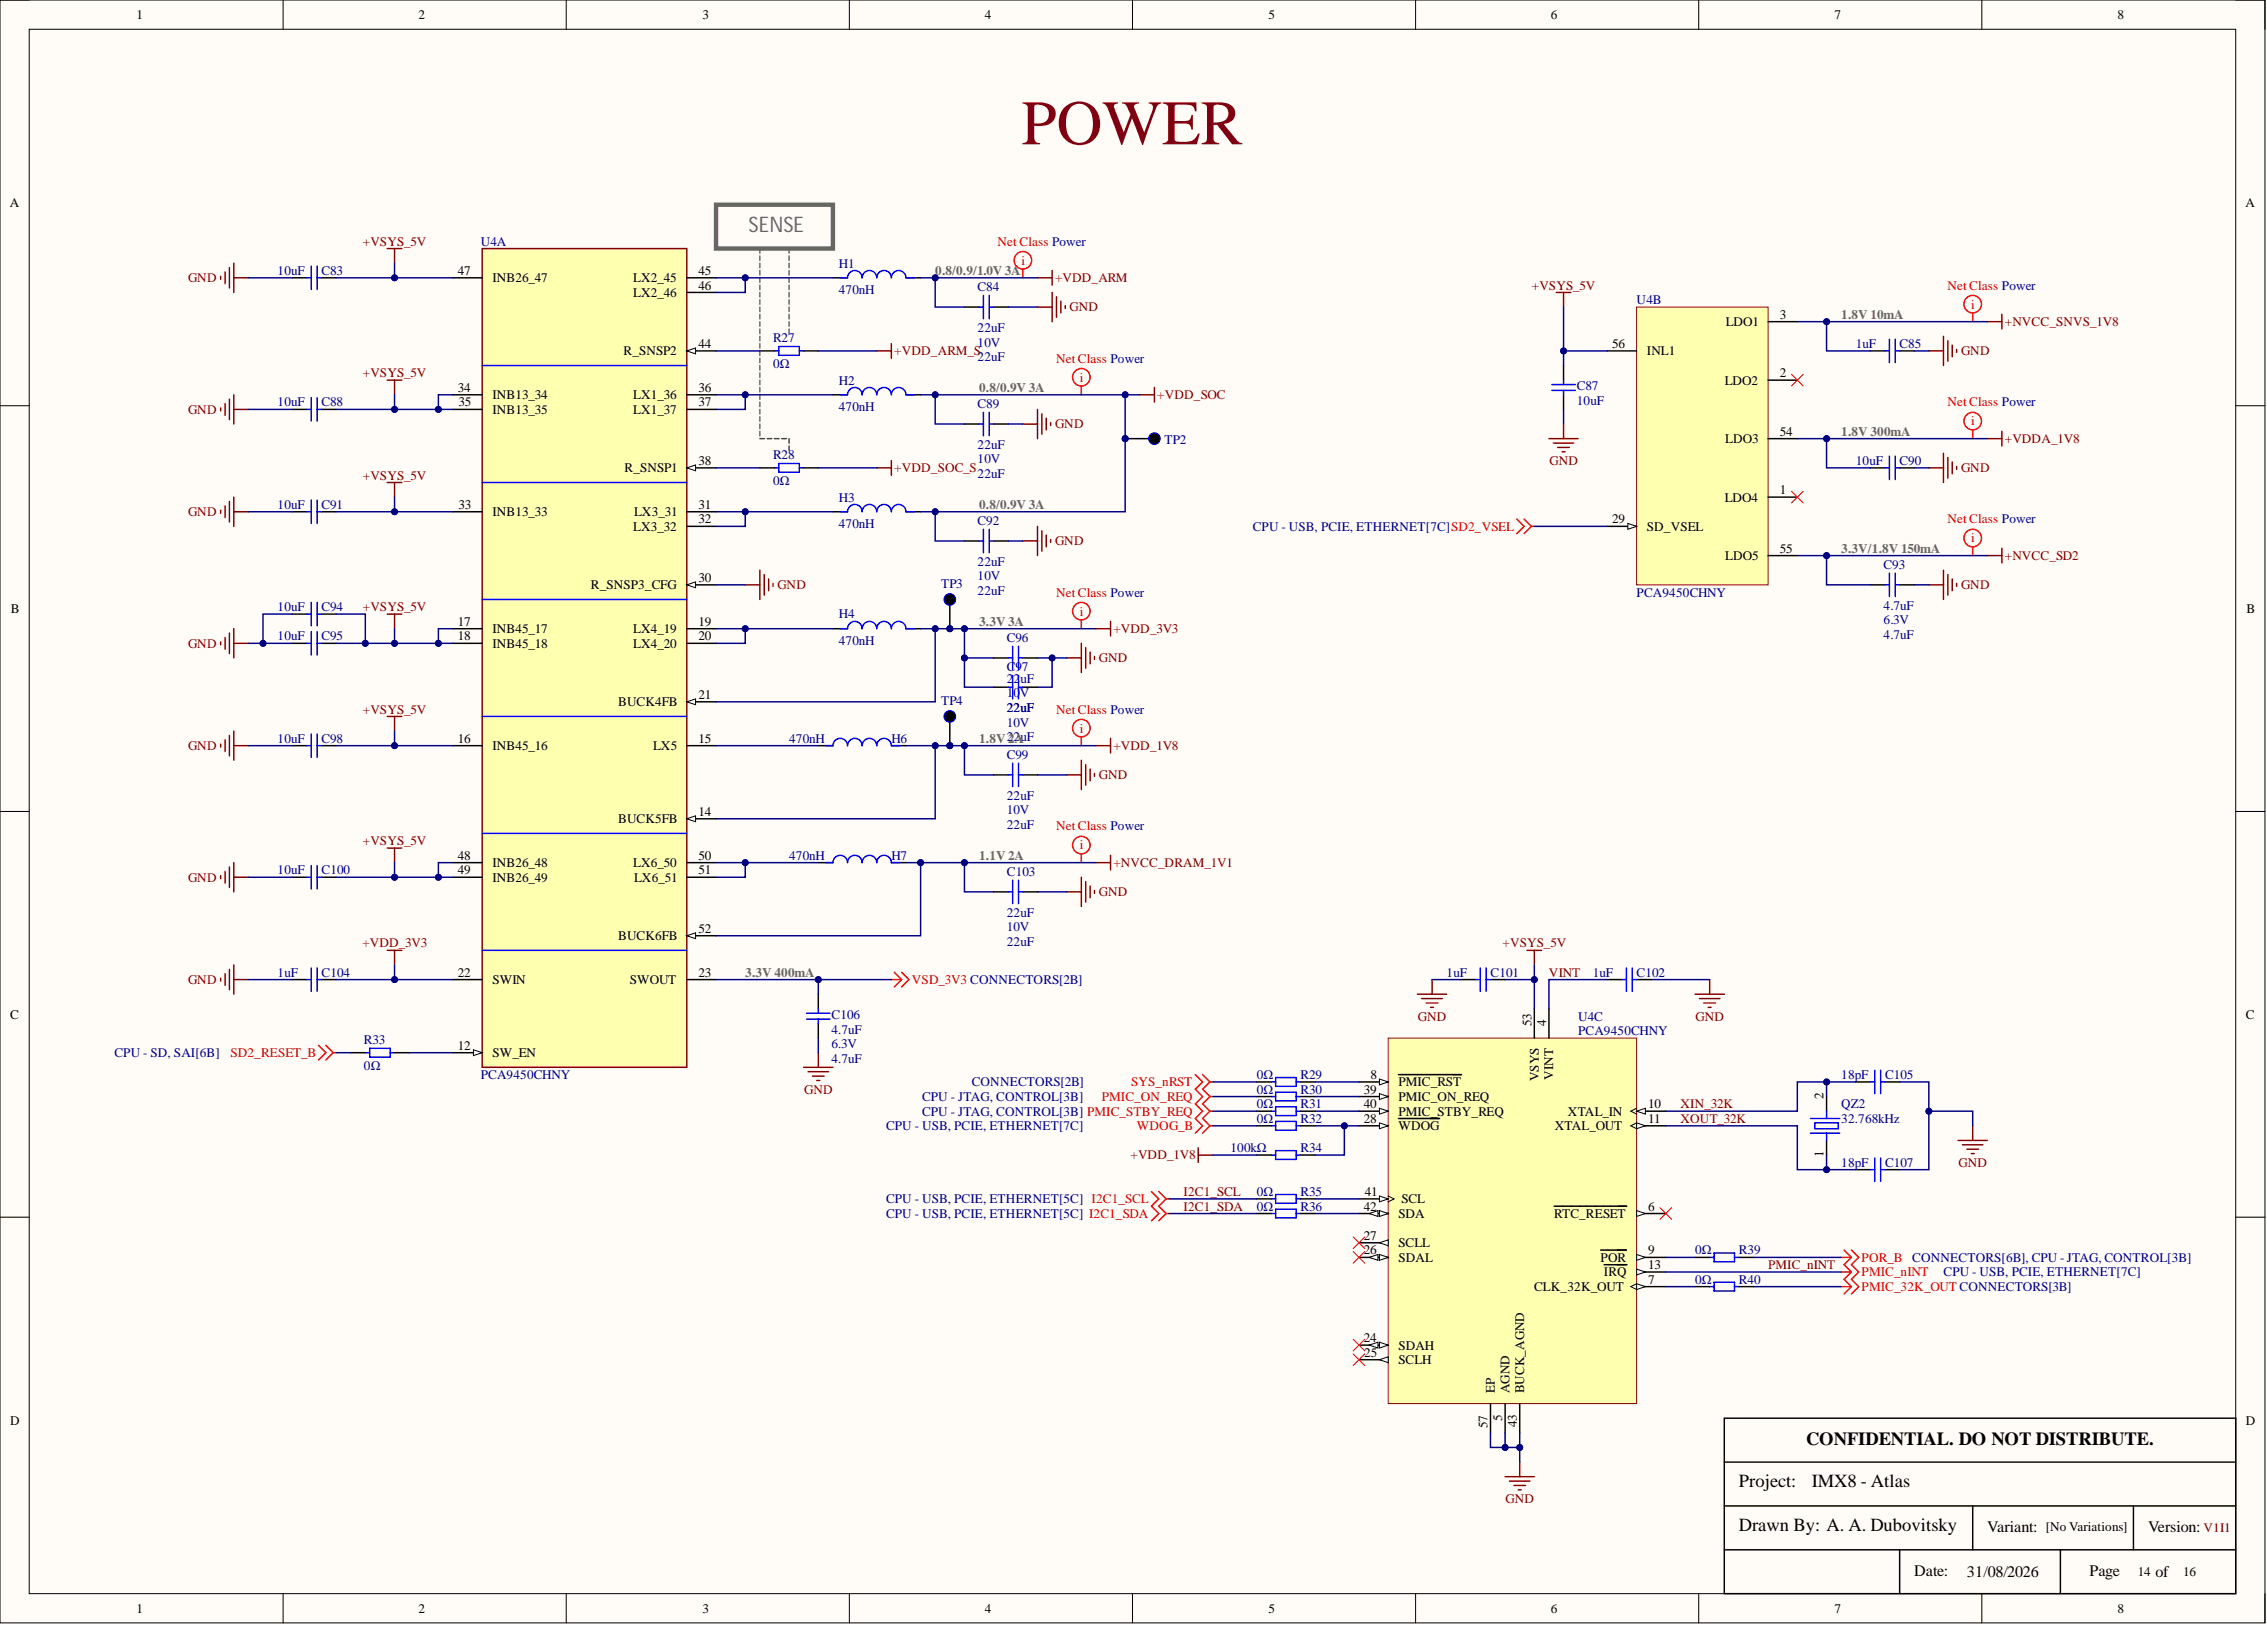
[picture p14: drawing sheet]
<svg xmlns="http://www.w3.org/2000/svg" width="393mm" height="282mm" viewBox="0 0 393 282" stroke-linecap="round" stroke-linejoin="round" font-family="sans-serif">
<defs><g id="words">
<text font-size="11" fill="#7f0013" x="177.2" y="25">POWER</text>
<text font-size="3.7" fill="#666" x="129.9" y="40.3">SENSE</text>
<g font-size="3.2">
<text x="313.4" y="250.7">CONFIDENTIAL. DO NOT DISTRIBUTE.</text>
<text x="301.7" y="258">Project:</text>
<text x="314.4" y="258">IMX8 - Atlas</text>
<text x="301.7" y="265.6">Drawn By: A. A. Dubovitsky</text>
</g>
<g font-size="2.8">
<text x="344.8" y="265.7">Variant:</text>
<text x="372.7" y="265.7">Version:</text>
<text x="332.1" y="273.3">Date:</text>
<text x="341.3" y="273.6">31/08/2026</text>
<text x="362.6" y="273.3">Page</text>
<text x="374" y="273.6">of</text>
</g>
<g font-size="2.3">
<text x="23.7" y="3.3">1</text>
<text x="72.6" y="3.3">2</text>
<text x="121.9" y="3.3">3</text>
<text x="170.9" y="3.3">4</text>
<text x="220.1" y="3.3">5</text>
<text x="269.1" y="3.3">6</text>
<text x="318.3" y="3.3">7</text>
<text x="367.4" y="3.3">8</text>
<text x="1.7" y="35.9">A</text>
<text x="389.6" y="35.9">A</text>
<text x="79.4" y="47.7">47</text>
<text x="121.2" y="47.7">45</text>
<text x="85.4" y="49">INB26_47</text>
<text x="109.9" y="49">LX2_45</text>
<text x="109.9" y="51.5">LX2_46</text>
<text x="121.2" y="50.2">46</text>
<text x="299.4" y="56.6">LDO1</text>
<text x="308.8" y="55.3">3</text>
<text x="108.2" y="61.6">R_SNSP2</text>
<text x="121.2" y="60.4">44</text>
<text x="279.7" y="60.4">56</text>
<text x="285.7" y="61.6">INL1</text>
<text x="308.8" y="65.4">2</text>
<text x="79.4" y="68">34</text>
<text x="79.5" y="70.5">35</text>
<text x="85.4" y="69.2">INB13_34</text>
<text x="85.4" y="71.8">INB13_35</text>
<text x="109.9" y="69.2">LX1_36</text>
<text x="109.9" y="71.8">LX1_37</text>
<text x="121.2" y="68">36</text>
<text x="121.2" y="70.5">37</text>
<text x="299.3" y="66.7">LDO2</text>
<text x="299.4" y="76.8">LDO3</text>
<text x="308.8" y="75.6">54</text>
<text x="108.3" y="81.9">R_SNSP1</text>
<text x="121.2" y="80.7">38</text>
<text x="79.5" y="88.3">33</text>
<text x="85.4" y="89.5">INB13_33</text>
<text x="110" y="89.5">LX3_31</text>
<text x="121.2" y="88.3">31</text>
<text x="299.3" y="87">LDO4</text>
<text x="308.8" y="85.7">1</text>
<text x="109.9" y="92.1">LX3_32</text>
<text x="121.2" y="90.8">32</text>
<text x="279.7" y="90.8">29</text>
<text x="285.7" y="92.1">SD_VSEL</text>
<text x="308.8" y="95.9">55</text>
<text x="121.2" y="100.9">30</text>
<text x="299.4" y="97.1">LDO5</text>
<text x="1.9" y="106.3">B</text>
<text x="102.5" y="102.2">R_SNSP3_CFG</text>
<text x="389.8" y="106.3">B</text>
<text x="79.4" y="108.5">17</text>
<text x="79.4" y="111.1">18</text>
<text x="85.4" y="109.8">INB45_17</text>
<text x="85.4" y="112.4">INB45_18</text>
<text x="109.9" y="109.8">LX4_19</text>
<text x="109.9" y="112.4">LX4_20</text>
<text x="121.2" y="108.5">19</text>
<text x="121.2" y="111.1">20</text>
<text x="107.2" y="122.5">BUCK4FB</text>
<text x="121.2" y="121.2">21</text>
<text x="79.4" y="128.8">16</text>
<text x="85.4" y="130.1">INB45_16</text>
<text x="113.3" y="130.1">LX5</text>
<text x="121.2" y="128.8">15</text>
<text x="107.2" y="142.8">BUCK5FB</text>
<text x="121.2" y="141.5">14</text>
<text x="79.4" y="149.1">48</text>
<text x="121.2" y="149.1">50</text>
<text x="79.4" y="151.7">49</text>
<text x="85.4" y="150.4">INB26_48</text>
<text x="85.4" y="152.9">INB26_49</text>
<text x="109.9" y="150.4">LX6_50</text>
<text x="110" y="152.9">LX6_51</text>
<text x="121.2" y="151.7">51</text>
<text x="121.2" y="161.8">52</text>
<text x="107.2" y="163.1">BUCK6FB</text>
<text x="79.4" y="169.4">22</text>
<text x="85.4" y="170.7">SWIN</text>
<text x="109.3" y="170.7">SWOUT</text>
<text x="121.2" y="169.4">23</text>
<text x="1.8" y="176.7">C</text>
<text x="265.7" y="178" transform="rotate(-90 265.7 178)">53</text>
<text x="268.2" y="178" transform="rotate(-90 268.2 178)">4</text>
<text x="389.7" y="176.7">C</text>
<text x="79.4" y="182.1">12</text>
<text x="85.4" y="183.4">SW_EN</text>
<text x="236.6" y="189.7">39</text>
<text x="237.8" y="187.2">8</text>
<text x="242.6" y="188.4">PMIC_RST</text>
<text x="242.6" y="191">PMIC_ON_REQ</text>
<text x="267" y="187.6" transform="rotate(-90 267 187.6)">VSYS</text>
<text x="269.5" y="187.2" transform="rotate(-90 269.5 187.2)">VINT</text>
<text x="316.4" y="190.7" transform="rotate(-90 316.4 190.7)">2</text>
<text x="236.6" y="192.2">40</text>
<text x="236.6" y="194.8">28</text>
<text x="242.6" y="193.5">PMIC_STBY_REQ</text>
<text x="242.6" y="196">WDOG</text>
<text x="269.8" y="196">XTAL_OUT</text>
<text x="272.1" y="193.5">XTAL_IN</text>
<text x="286" y="192.2">10</text>
<text x="286" y="194.8">11</text>
<text x="316.4" y="200.7" transform="rotate(-90 316.4 200.7)">1</text>
<text x="236.6" y="210">42</text>
<text x="236.8" y="207.5">41</text>
<text x="243.1" y="208.7">SCL</text>
<text x="286" y="210">6</text>
<text x="236.6" y="215.1">27</text>
<text x="242.6" y="211.3">SDA</text>
<text x="269.7" y="211.3">RTC_RESET</text>
<text x="236.6" y="217.6">26</text>
<text x="242.6" y="218.9">SDAL</text>
<text x="242.6" y="216.3">SCLL</text>
<text x="277.7" y="218.9">POR</text>
<text x="278.3" y="221.4">IRQ</text>
<text x="286" y="217.6">9</text>
<text x="286" y="220.1">13</text>
<text x="266.2" y="223.9">CLK_32K_OUT</text>
<text x="286" y="222.7">7</text>
<text x="236.6" y="232.8">24</text>
<text x="236.7" y="235.3">25</text>
<text x="242.6" y="234.1">SDAH</text>
<text x="242.6" y="236.6">SCLH</text>
<text x="259.4" y="241.7" transform="rotate(-90 259.4 241.7)">EP</text>
<text x="261.9" y="241.7" transform="rotate(-90 261.9 241.7)">AGND</text>
<text x="264.4" y="241.7" transform="rotate(-90 264.4 241.7)">BUCK_AGND</text>
<text x="1.8" y="247.1">D</text>
<text x="258.1" y="247.7" transform="rotate(-90 258.1 247.7)">57</text>
<text x="260.6" y="246.5" transform="rotate(-90 260.6 246.5)">5</text>
<text x="263.2" y="247.6" transform="rotate(-90 263.2 247.6)">43</text>
<text x="389.7" y="247.1">D</text>
<text x="355" y="265.5">[No Variations]</text>
<text x="370.9" y="273.4">14</text>
<text x="378.8" y="273.4">16</text>
<text x="23.7" y="279.7">1</text>
<text x="72.6" y="279.7">2</text>
<text x="121.9" y="279.7">3</text>
<text x="170.9" y="279.7">4</text>
<text x="220.1" y="279.7">5</text>
<text x="269.1" y="279.7">6</text>
<text x="318.3" y="279.7">7</text>
<text x="367.4" y="279.7">8</text>
</g>
<g font-size="2.3" fill="#000080">
<text x="48.2" y="47.7">10uF</text>
<text x="55.8" y="47.7">C83</text>
<text x="83.4" y="42.6">U4A</text>
<text x="145.5" y="46.4">H1</text>
<text x="145.5" y="51">470nH</text>
<text x="169.6" y="50.5">C84</text>
<text x="284" y="52.8">U4B</text>
<text x="134.1" y="59.3">R27</text>
<text x="169.6" y="57.6">22uF</text>
<text x="134.1" y="63.9">0Ω</text>
<text x="169.6" y="60.1">10V</text>
<text x="169.6" y="62.6">22uF</text>
<text x="322" y="60.4">1uF</text>
<text x="329.6" y="60.4">C85</text>
<text x="48.2" y="70.5">10uF</text>
<text x="55.8" y="70.5">C88</text>
<text x="145.5" y="66.7">H2</text>
<text x="145.5" y="71.3">470nH</text>
<text x="169.6" y="70.8">C89</text>
<text x="273.6" y="67.7">C87</text>
<text x="273.6" y="70.3">10uF</text>
<text x="169.6" y="77.9">22uF</text>
<text x="202.1" y="77.1">TP2</text>
<text x="134.1" y="79.6">R28</text>
<text x="169.6" y="80.4">10V</text>
<text x="169.6" y="82.9">22uF</text>
<text x="322" y="80.7">10uF</text>
<text x="329.6" y="80.7">C90</text>
<text x="48.2" y="88.3">10uF</text>
<text x="55.8" y="88.3">C91</text>
<text x="134.1" y="84.2">0Ω</text>
<text x="145.5" y="87">H3</text>
<text x="145.5" y="91.6">470nH</text>
<text x="169.6" y="91">C92</text>
<text x="217.4" y="92.1">CPU - USB, PCIE, ETHERNET[7C]SD2_VSEL</text>
<text x="163.3" y="102">TP3</text>
<text x="169.6" y="100.7">10V</text>
<text x="169.6" y="98.1">22uF</text>
<text x="326.8" y="98.7">C93</text>
<text x="48.2" y="106">10uF</text>
<text x="55.8" y="106">C94</text>
<text x="145.5" y="107.3">H4</text>
<text x="169.6" y="103.2">22uF</text>
<text x="284" y="103.5">PCA9450CHNY</text>
<text x="326.8" y="105.8">4.7uF</text>
<text x="48.2" y="111.1">10uF</text>
<text x="55.8" y="111.1">C95</text>
<text x="145.5" y="111.8">470nH</text>
<text x="174.7" y="111.3">C96</text>
<text x="326.8" y="108.3">6.3V</text>
<text x="326.8" y="110.8">4.7uF</text>
<text x="174.7" y="118.4">2</text>
<text x="174.7" y="116.4">C97</text>
<text x="175.9" y="118.4">2</text>
<text x="177.1" y="118.4">uF</text>
<text x="163.3" y="122.2">TP4</text>
<text x="174.7" y="121">1</text>
<text x="174.7" y="123.5">22uF</text>
<text x="175.9" y="121">0</text>
<text x="177" y="121">V</text>
<text x="48.2" y="128.8">10uF</text>
<text x="55.8" y="128.8">C98</text>
<text x="136.9" y="128.8">470nH</text>
<text x="154.7" y="128.8">H6</text>
<text x="174.7" y="126">10V</text>
<text x="174.7" y="131.6">C99</text>
<text x="174.7" y="141.3">10V</text>
<text x="174.7" y="143.8">22uF</text>
<text x="174.7" y="138.7">22uF</text>
<text x="136.9" y="149.1">470nH</text>
<text x="154.7" y="149.1">H7</text>
<text x="48.2" y="151.7">10uF</text>
<text x="55.8" y="151.7">C100</text>
<text x="174.7" y="151.9">C103</text>
<text x="174.7" y="161.6">10V</text>
<text x="174.7" y="159">22uF</text>
<text x="174.7" y="164.1">22uF</text>
<text x="48.2" y="169.4">1uF</text>
<text x="55.8" y="169.4">C104</text>
<text x="251" y="169.4">1uF</text>
<text x="258.6" y="169.4">C101</text>
<text x="276.4" y="169.4">1uF</text>
<text x="284" y="169.4">C102</text>
<text x="144.3" y="176.8">C106</text>
<text x="144.3" y="179.3">4.7uF</text>
<text x="273.8" y="177">U4C</text>
<text x="273.8" y="179.6">PCA9450CHNY</text>
<text x="19.9" y="183.4">CPU - SD, SAI[6B]</text>
<text x="63.1" y="181.1">R33</text>
<text x="63.1" y="185.6">0Ω</text>
<text x="144.3" y="181.8">6.3V</text>
<text x="144.3" y="184.4">4.7uF</text>
<text x="83.4" y="187.2">PCA9450CHNY</text>
<text x="160" y="191">CPU - JTAG, CONTROL[3B]</text>
<text x="168.6" y="188.4">CONNECTORS[2B]</text>
<text x="218" y="187.2">0Ω</text>
<text x="218" y="189.7">0Ω</text>
<text x="225.7" y="187.2">R29</text>
<text x="225.7" y="189.7">R30</text>
<text x="319.5" y="187.2">18pF</text>
<text x="327.1" y="187.2">C105</text>
<text x="153.7" y="196">CPU - USB, PCIE, ETHERNET[7C]</text>
<text x="160" y="193.5">CPU - JTAG, CONTROL[3B] PMIC_STBY_REQ</text>
<text x="218" y="192.2">0Ω</text>
<text x="218" y="194.8">0Ω</text>
<text x="225.7" y="192.2">R31</text>
<text x="225.7" y="194.8">R32</text>
<text x="319.5" y="192.2">QZ2</text>
<text x="319.5" y="194.8">32.768kHz</text>
<text x="213.5" y="199.8">100kΩ</text>
<text x="225.7" y="199.8">R34</text>
<text x="319.5" y="202.4">18pF</text>
<text x="327.1" y="202.4">C107</text>
<text x="153.7" y="208.7">CPU - USB, PCIE, ETHERNET[5C] I2C1_SCL</text>
<text x="218" y="207.5">0Ω</text>
<text x="218" y="210">0Ω</text>
<text x="225.7" y="207.5">R35</text>
<text x="225.7" y="210">R36</text>
<text x="153.7" y="211.3">CPU - USB, PCIE, ETHERNET[5C] I2C1_SDA</text>
<text x="294.1" y="217.6">0Ω</text>
<text x="301.7" y="217.6">R39</text>
<text x="331.8" y="218.9">CONNECTORS[6B], CPU - JTAG, CONTROL[3B]</text>
<text x="337.2" y="221.4">CPU - USB, PCIE, ETHERNET[7C]</text>
<text x="294.1" y="222.7">0Ω</text>
<text x="301.7" y="222.7">R40</text>
</g>
<g font-size="2.3" fill="#800000">
<text x="63" y="42.6">+VSYS_5V</text>
<text x="32.6" y="49">GND</text>
<text x="183.1" y="49">+VDD_ARM</text>
<text x="265.8" y="50.2">+VSYS_5V</text>
<text x="185.6" y="54">GND</text>
<text x="347.9" y="56.6">+NVCC_SNVS_1V8</text>
<text x="63" y="65.4">+VSYS_5V</text>
<text x="155.2" y="61.6">+VDD_ARM_S</text>
<text x="340.3" y="61.6">GND</text>
<text x="32.6" y="71.8">GND</text>
<text x="200.8" y="69.2">+VDD_SOC</text>
<text x="183.1" y="74.3">GND</text>
<text x="347.9" y="76.8">+VDDA_1V8</text>
<text x="63" y="83.2">+VSYS_5V</text>
<text x="155.2" y="81.9">+VDD_SOC_S</text>
<text x="268.8" y="80.7">GND</text>
<text x="340.3" y="81.9">GND</text>
<text x="32.6" y="89.5">GND</text>
<text x="183.1" y="94.6">GND</text>
<text x="347.9" y="97.1">+NVCC_SD2</text>
<text x="63" y="106">+VSYS_5V</text>
<text x="134.9" y="102.2">GND</text>
<text x="340.3" y="102.2">GND</text>
<text x="32.6" y="112.4">GND</text>
<text x="193.2" y="109.8">+VDD_3V3</text>
<text x="190.7" y="114.9">GND</text>
<text x="63" y="123.8">+VSYS_5V</text>
<text x="32.6" y="130.1">GND</text>
<text x="193.2" y="130.1">+VDD_1V8</text>
<text x="190.7" y="135.2">GND</text>
<text x="63" y="146.6">+VSYS_5V</text>
<text x="32.6" y="152.9">GND</text>
<text x="190.7" y="155.5">GND</text>
<text x="193.2" y="150.4">+NVCC_DRAM_1V1</text>
<text x="62.9" y="164.3">+VDD_3V3</text>
<text x="260.7" y="164.3">+VSYS_5V</text>
<text x="32.6" y="170.7">GND</text>
<text x="268.8" y="169.4">VINT</text>
<text x="246" y="177">GND</text>
<text x="294.2" y="177">GND</text>
<text x="139.5" y="189.7">GND</text>
<text x="291.6" y="192.2">XIN_32K</text>
<text x="291.6" y="194.8">XOUT_32K</text>
<text x="196.2" y="201.1">+VDD_1V8</text>
<text x="339.8" y="202.4">GND</text>
<text x="205.4" y="207.5">I2C1_SCL</text>
<text x="205.4" y="210">I2C1_SDA</text>
<text x="306.8" y="220.1">PMIC_nINT</text>
<text x="261.2" y="260.7">GND</text>
</g>
<g font-size="2.3" fill="#666">
<text x="162.3" y="47.7">0.8/0.9/1.0V 3A</text>
<text x="319.5" y="55.3">1.8V 10mA</text>
<text x="169.9" y="68">0.8/0.9V 3A</text>
<text x="319.5" y="75.6">1.8V 300mA</text>
<text x="169.9" y="88.3">0.8/0.9V 3A</text>
<text x="319.5" y="95.9">3.3V/1.8V 150mA</text>
<text x="169.9" y="108.5">3.3V 3A</text>
<text x="169.9" y="128.8">1.8V222AuF</text>
<text x="169.9" y="149.1">1.1V 2A</text>
<text x="129.3" y="169.4">3.3V 400mA</text>
</g>
<g font-size="2.3" fill="#f00">
<text x="173.1" y="42.6">Net Class Power</text>
<text x="177.2" y="45.9">i</text>
<text x="337.9" y="50.2">Net Class Power</text>
<text x="342" y="53.5">i</text>
<text x="183.2" y="62.9">Net Class Power</text>
<text x="187.4" y="66.2">i</text>
<text x="337.9" y="70.5">Net Class Power</text>
<text x="342" y="73.8">i</text>
<text x="337.9" y="90.8">Net Class Power</text>
<text x="342" y="94.1">i</text>
<text x="183.2" y="103.5">Net Class Power</text>
<text x="187.4" y="106.8">i</text>
<text x="183.2" y="123.8">Net Class Power</text>
<text x="187.4" y="127.1">i</text>
<text x="183.2" y="144.1">Net Class Power</text>
<text x="187.4" y="147.3">i</text>
<text x="158.2" y="170.7">VSD_3V3 CONNECTORS[2B]</text>
<text x="40" y="183.4">SD2_RESET_B</text>
<text x="191.2" y="191">PMIC_ON_REQ</text>
<text x="196.2" y="188.4">SYS_nRST</text>
<text x="197.3" y="196">WDOG_B</text>
<text x="323" y="221.4">PMIC_nINT</text>
<text x="323" y="218.9">POR_B</text>
<text x="323" y="223.9">PMIC_32K_OUT CONNECTORS[3B]</text>
</g>
<text font-size="2.3" fill="#7f0013" x="382.3" y="265.8">V1I1</text>
</g></defs>
<path d="M0 0h393v281.5h-393z" fill-rule="evenodd" fill="#fffcf8"/>
<path d="M0 0h393v281.5h-393z" fill="none" stroke="#000" stroke-width=".17"/>
<path d="M5.1 5.1h382.8v271.3h-382.8z" fill-rule="evenodd" fill="#fffcf8"/>
<g fill="none" stroke="#000" stroke-width=".17">
<path d="M0 0h5.1M5.1 5.1h382.8v271.3h-382.8zM49.1 0v5.1M98.2 0v5.1M147.4 0v5.1M196.5 0v5.1M245.6 0v5.1M294.7 0v5.1M343.9 0v5.1M387.9 0h5.1v5.1M0 70.4h5.1M387.9 70.4h5.1"/>
<path d="M0 140.8h5.1M387.9 140.8h5.1M0 211.1h5.1M387.9 211.1h5.1M49.1 276.4v5.1M98.2 276.4v5.1M147.4 276.4v5.1M196.5 276.4v5.1M245.6 276.4v5.1M294.7 276.4v5.1M343.9 276.4v5.1M393 276.4v5.1"/>
</g>
<path d="M83.7 43.1h35.5v142h-35.5z" fill-rule="evenodd" fill="#ffffb0"/>
<path d="M83.7 43.1h35.5v142h-35.5z" fill="none" stroke="#800000" stroke-width=".25"/>
<path d="M78.6 169.9h5.1M119.2 169.9h5M78.6 182.6h5.1" fill="none" stroke="#000" stroke-width=".25"/>
<path d="M82.1 182.1l1.6 .5-1.6 .5z" fill="#f8fcff"/>
<path d="M82.1 182.1l1.6 .5-1.6 .5z" fill="none" stroke="#000" stroke-width=".17"/>
<path d="M78.6 48.2h5.1M119.2 48.2h5M119.2 50.7h5M119.2 60.9h5" fill="none" stroke="#000" stroke-width=".25"/>
<path d="M119.2 60.9l1.5-.5v1z" fill="#f8fcff"/>
<path d="M119.2 60.9l1.5-.5v1z" fill="none" stroke="#000" stroke-width=".17"/>
<path d="M119.2 68.5h5M119.2 71h5M78.6 88.8h5.1M119.2 81.2h5" fill="none" stroke="#000" stroke-width=".25"/>
<path d="M119.2 81.2l1.5-.5v1z" fill="#f8fcff"/>
<path d="M119.2 81.2l1.5-.5v1z" fill="none" stroke="#000" stroke-width=".17"/>
<path d="M78.6 68.5h5.1M78.6 71h5.1M119.2 88.8h5M119.2 91.3h5M119.2 101.4h5" fill="none" stroke="#000" stroke-width=".25"/>
<path d="M119.2 101.4l1.5-.5v1.1z" fill="#f8fcff"/>
<path d="M119.2 101.4l1.5-.5v1.1z" fill="none" stroke="#000" stroke-width=".17"/>
<path d="M119.2 109.1h5M119.2 111.6h5M78.6 129.3h5.1M119.2 121.7h5" fill="none" stroke="#000" stroke-width=".25"/>
<path d="M119.2 121.7l1.5-.5v1z" fill="#f8fcff"/>
<path d="M119.2 121.7l1.5-.5v1z" fill="none" stroke="#000" stroke-width=".17"/>
<path d="M78.6 109.1h5.1M78.6 111.6h5.1M119.2 129.3h5M119.2 142h5" fill="none" stroke="#000" stroke-width=".25"/>
<path d="M119.2 142l1.5-.5v1z" fill="#f8fcff"/>
<path d="M119.2 142l1.5-.5v1z" fill="none" stroke="#000" stroke-width=".17"/>
<path d="M78.6 149.6h5.1M78.6 152.2h5.1M119.2 149.6h5M119.2 152.2h5M119.2 162.3h5" fill="none" stroke="#000" stroke-width=".25"/>
<path d="M119.2 162.3l1.5-.5v1z" fill="#f8fcff"/>
<path d="M119.2 162.3l1.5-.5v1z" fill="none" stroke="#000" stroke-width=".17"/>
<path d="M83.7 63.4h35.5M83.7 83.7h35.5M83.7 104h35.5M83.7 124.3h35.5M83.7 144.6h35.5M83.7 164.8h35.5" fill="none" stroke="#00f" stroke-width=".25"/>
<path d="M284 53.3h22.8v48.1h-22.8z" fill-rule="evenodd" fill="#ffffb0"/>
<path d="M284 53.3h22.8v48.1h-22.8z" fill="none" stroke="#800000" stroke-width=".17"/>
<path d="M306.8 55.8h5.1M278.9 60.9h5.1M306.8 65.9h5.1M306.8 76.1h5.1M278.9 91.3h5.1M306.8 86.2h5.1M306.8 96.4h5.1" fill="none" stroke="#000" stroke-width=".25"/>
<path d="M282.4 90.8l1.6 .5-1.6 .5z" fill="#f8fcff"/>
<path d="M282.4 90.8l1.6 .5-1.6 .5z" fill="none" stroke="#000" stroke-width=".17"/>
<path d="M240.9 180.1h43.1v63.4h-43.1z" fill-rule="evenodd" fill="#ffffb0"/>
<path d="M240.9 180.1h43.1v63.4h-43.1z" fill="none" stroke="#800000" stroke-width=".17"/>
<path d="M266.2 175v5.1M268.8 175v5.1M235.8 187.7h5.1" fill="none" stroke="#000" stroke-width=".25"/>
<path d="M239.3 187.2l1.6 .5-1.6 .5z" fill="#f8fcff"/>
<path d="M239.3 187.2l1.6 .5-1.6 .5z" fill="none" stroke="#000" stroke-width=".17"/>
<path d="M235.8 190.2h5.1M242.6 186.4h11" fill="none" stroke="#000" stroke-width=".25"/>
<path d="M239.3 189.7l1.6 .5-1.6 .5z" fill="#f8fcff"/>
<path d="M239.3 189.7l1.6 .5-1.6 .5z" fill="none" stroke="#000" stroke-width=".17"/>
<path d="M235.8 192.7h5.1" fill="none" stroke="#000" stroke-width=".25"/>
<path d="M239.3 192.2l1.6 .5-1.6 .6z" fill="#f8fcff"/>
<path d="M239.3 192.2l1.6 .5-1.6 .6z" fill="none" stroke="#000" stroke-width=".17"/>
<path d="M235.8 195.3h5.1" fill="none" stroke="#000" stroke-width=".25"/>
<path d="M239.3 194.8l1.6 .5-1.6 .5z" fill="#f8fcff"/>
<path d="M239.3 194.8l1.6 .5-1.6 .5z" fill="none" stroke="#000" stroke-width=".17"/>
<path d="M242.6 194h7.2M284 210.5h5" fill="none" stroke="#000" stroke-width=".25"/>
<path d="M284 210l1.5 .5-1.5 .5z" fill="#f8fcff"/>
<path d="M284 210l1.5 .5-1.5 .5z" fill="none" stroke="#000" stroke-width=".17"/>
<path d="M269.7 209.2h12.6M284 218.1h5" fill="none" stroke="#000" stroke-width=".25"/>
<path d="M284 217.6l1.5 .5-1.5 .5z" fill="#f8fcff"/>
<path d="M284 217.6l1.5 .5-1.5 .5z" fill="none" stroke="#000" stroke-width=".17"/>
<path d="M235.8 208h5.1M277.7 216.8h4.5" fill="none" stroke="#000" stroke-width=".25"/>
<path d="M239.3 207.5l1.6 .5-1.6 .5z" fill="#f8fcff"/>
<path d="M239.3 207.5l1.6 .5-1.6 .5zM240.9 207.5l1 .5-1 .5" fill="none" stroke="#000" stroke-width=".17"/>
<path d="M235.8 210.5h5.1" fill="none" stroke="#000" stroke-width=".25"/>
<path d="M239.3 210l1.6 .5-1.6 .5z" fill="#f8fcff"/>
<path d="M239.3 210l1.6 .5-1.6 .5z" fill="none" stroke="#000" stroke-width=".17"/>
<path d="M237.6 210.5l1.5-.5v1z" fill="#f8fcff"/>
<path d="M237.6 210.5l1.5-.5v1z" fill="none" stroke="#000" stroke-width=".17"/>
<path d="M284 220.6h5" fill="none" stroke="#000" stroke-width=".25"/>
<path d="M284 220.1l1.5 .5-1.5 .5z" fill="#f8fcff"/>
<path d="M284 220.1l1.5 .5-1.5 .5z" fill="none" stroke="#000" stroke-width=".17"/>
<path d="M235.8 218.1h5.1M278.3 219.4h4" fill="none" stroke="#000" stroke-width=".25"/>
<path d="M239.3 217.6l1.6 .5-1.6 .5z" fill="#f8fcff"/>
<path d="M239.3 217.6l1.6 .5-1.6 .5z" fill="none" stroke="#000" stroke-width=".17"/>
<path d="M237.6 218.1l1.5-.5v1z" fill="#f8fcff"/>
<path d="M237.6 218.1l1.5-.5v1z" fill="none" stroke="#000" stroke-width=".17"/>
<path d="M235.8 215.6h5.1" fill="none" stroke="#000" stroke-width=".25"/>
<path d="M239.3 215.6l1.6-.5v1z" fill="#f8fcff"/>
<path d="M239.3 215.6l1.6-.5v1z" fill="none" stroke="#000" stroke-width=".17"/>
<path d="M235.8 233.3h5.1" fill="none" stroke="#000" stroke-width=".25"/>
<path d="M239.3 232.8l1.6 .5-1.6 .5z" fill="#f8fcff"/>
<path d="M239.3 232.8l1.6 .5-1.6 .5z" fill="none" stroke="#000" stroke-width=".17"/>
<path d="M237.6 233.3l1.5-.5v1z" fill="#f8fcff"/>
<path d="M237.6 233.3l1.5-.5v1z" fill="none" stroke="#000" stroke-width=".17"/>
<path d="M235.8 235.9h5.1" fill="none" stroke="#000" stroke-width=".25"/>
<path d="M239.3 235.9l1.6-.6v1.1z" fill="#f8fcff"/>
<path d="M239.3 235.9l1.6-.6v1.1z" fill="none" stroke="#000" stroke-width=".17"/>
<path d="M284 192.7h5" fill="none" stroke="#000" stroke-width=".25"/>
<path d="M284 192.7l1.5-.5v1.1z" fill="#f8fcff"/>
<path d="M284 192.7l1.5-.5v1.1zM284 192.2l-1 .5 1 .6" fill="none" stroke="#000" stroke-width=".17"/>
<path d="M284 195.3h5" fill="none" stroke="#000" stroke-width=".25"/>
<path d="M284 194.8l1.5 .5-1.5 .5z" fill="#f8fcff"/>
<path d="M284 194.8l1.5 .5-1.5 .5zM284 194.8l-1 .5 1 .5" fill="none" stroke="#000" stroke-width=".17"/>
<path d="M284 223.2h5" fill="none" stroke="#000" stroke-width=".25"/>
<path d="M284 222.7l1.5 .5-1.5 .5z" fill="#f8fcff"/>
<path d="M284 222.7l1.5 .5-1.5 .5zM284 222.7l-1 .5 1 .5" fill="none" stroke="#000" stroke-width=".17"/>
<g fill="none" stroke="#000" stroke-width=".25">
<path d="M50.7 48.2h2.5M55.8 48.2h2.5M144.5 48.2h2.6M157.2 48.2h2.5M167.3 53.3h2.6M172.4 53.3h2.5M50.7 71h2.5M55.8 71h2.5M131.8 60.9h2.6M139.4 60.9h2.6M144.5 68.5h2.6M157.2 68.5h2.5"/>
<path d="M167.3 73.6h2.6M172.4 73.6h2.5M271.3 63.4v2.5M271.3 68.5v2.5M324.5 60.9h2.6M329.6 60.9h2.5M50.7 88.8h2.5M55.8 88.8h2.5M131.8 81.2h2.6M139.4 81.2h2.6M144.5 88.8h2.6M157.2 88.8h2.5"/>
<path d="M167.3 93.8h2.6M172.4 93.8h2.5M324.5 81.2h2.6M329.6 81.2h2.5M50.7 111.6h2.5M50.7 106.5h2.5M55.8 111.6h2.5M55.8 106.5h2.5M144.5 109.1h2.6M157.2 109.1h2.5M172.4 114.1h2.5M172.4 119.2h2.5"/>
<path d="M177.5 114.1h2.5M177.5 119.2h2.5M324.5 101.4h2.6M329.6 101.4h2.5M50.7 129.3h2.5M55.8 129.3h2.5M142 129.3h2.5M154.7 129.3h2.5M172.4 134.4h2.5M177.5 134.4h2.5M50.7 152.2h2.5M55.8 152.2h2.5"/>
<path d="M142 149.6h2.5M154.7 149.6h2.5M172.4 154.7h2.5M177.5 154.7h2.5M50.7 169.9h2.5M55.8 169.9h2.5M142 172.5v2.5M142 177.5v2.6M253.5 169.9h2.6M258.6 169.9h2.5M278.9 169.9h2.5M284 169.9h2.5"/>
<path d="M60.9 182.6h2.5M68.5 182.6h2.5M218 187.7h2.6M218 190.2h2.6M218 192.7h2.6M218 195.3h2.6M225.7 187.7h2.5M225.7 190.2h2.5M225.7 192.7h2.5M225.7 195.3h2.5M316.9 190.2v2.5M316.9 197.8v2.6"/>
<path d="M322 187.7h2.5M327.1 187.7h2.5M218 208h2.6M218 210.5h2.6M218 200.4h2.6M225.7 208h2.5M225.7 210.5h2.5M225.7 200.4h2.5M294.1 218.1h2.5M301.7 218.1h2.6M322 202.9h2.5M327.1 202.9h2.5"/>
<path d="M294.1 223.2h2.5M301.7 223.2h2.6M258.6 243.5v5M261.1 243.5v5M263.7 243.5v5M299.2 246h88.7v30.4h-88.7zM299.2 253.6h88.7M299.2 261.2h88.7M299.2 268.8h88.7M329.6 268.8v7.6M342.3 261.2v7.6M357.5 268.8v7.6"/>
<path d="M370.2 261.2v7.6"/>
</g>
<g fill="none" stroke="#800000" stroke-width=".25">
<path d="M38.3 47.9v.5M39 47.2v2M39.8 46.4v3.6M40.6 45.7v5M40.6 48.2h2.5M67.2 43.1h2.5M68.5 43.1v2.6M154.7 59.6v2.5M180 48.2h2.6M180 53.3h2.6M182.6 46.9v2.6M182.6 50.7v5.1"/>
<path d="M183.3 51.5v3.5M184.1 52.2v2.1M184.8 53v.5M270 50.7h2.6M271.3 50.7v2.6M337.2 58.3v5.1M338 59.1v3.5M338.7 59.9v2M344.8 55.8h2.6M347.4 54.5v2.6M38.3 70.8v.5M39 70v2"/>
<path d="M39.8 69.2v3.6M40.6 68.5v5.1M40.6 71h2.5M67.2 65.9h2.5M68.5 65.9v2.6M152.1 60.9h2.6M154.7 79.9v2.5M177.5 73.6h2.5M180 71v5.1M180.8 71.8v3.5M181.5 72.5v2.1M182.3 73.3v.5"/>
<path d="M197.8 68.5h2.5M200.3 67.2v2.5M268.8 76.1h5M269.5 76.8h3.6M270.3 77.6h2M271 78.4h.5M271.3 73.6v2.5M334.7 60.9h2.5M337.2 78.6v5.1M338 79.4v3.5M339.5 60.6v.5M344.8 76.1h2.6"/>
<path d="M347.4 74.8v2.6M38.3 88.5v.5M39 87.8v2M39.8 87v3.5M40.6 86.2v5.1M40.6 88.8h2.5M67.2 83.7h2.5M68.5 83.7v2.5M131.8 98.9v5.1M132.6 99.7v3.5M152.1 81.2h2.6M177.5 93.8h2.5"/>
<path d="M180 91.3v5.1M180.8 92.1v3.5M181.5 92.8v2.1M182.3 93.6v.5M334.7 81.2h2.5M337.2 98.9v5.1M338 99.7v3.5M338.7 80.1v2.1M339.5 80.9v.5M344.8 96.4h2.6M347.4 95.1v2.5M38.3 111.3v.5"/>
<path d="M39 110.6v2M39.8 109.8v3.6M40.6 109.1v5M40.6 111.6h2.5M67.2 106.5h2.5M68.5 106.5v2.6M129.3 101.4h2.5M133.4 100.4v2.1M134.1 101.2v.5M185.1 114.1h2.5M187.6 111.6v5.1M188.4 112.4v3.5"/>
<path d="M189.1 113.1v2M189.9 113.9v.5M190.2 109.1h2.5M192.7 107.8v2.5M334.7 101.4h2.5M338.7 100.4v2.1M339.5 101.2v.5M38.3 129.1v.5M39 128.3v2.1M39.8 127.6v3.5M40.6 126.8v5.1M40.6 129.3h2.5"/>
<path d="M67.2 124.3h2.5M68.5 124.3v2.5M185.1 134.4h2.5M187.6 131.9v5.1M188.4 132.6v3.6M189.1 133.4v2M189.9 134.2v.5M190.2 129.3h2.5M192.7 128.1v2.5M38.3 151.9v.5M39 151.2v2M39.8 150.4v3.5"/>
<path d="M40.6 149.6v5.1M40.6 152.2h2.5M67.2 147.1h2.5M68.5 147.1v2.5M185.1 154.7h2.5M187.6 152.2v5M188.4 152.9v3.6M189.1 153.7v2M189.9 154.4v.6M190.2 149.6h2.5M192.7 148.4v2.5M38.3 169.7v.5"/>
<path d="M39 168.9v2M39.8 168.1v3.6M40.6 167.4v5.1M40.6 169.9h2.5M67.2 164.8h2.5M68.5 164.8v2.6M245.9 172.5h5.1M246.7 173.2h3.5M247.5 174h2M248.2 174.7h.5M248.5 169.9v2.6M265 164.8h2.5"/>
<path d="M266.2 164.8v2.6M294.1 172.5h5.1M294.9 173.2h3.5M295.6 174h2.1M296.4 174.7h.5M296.6 169.9v2.6M139.4 185.1h5.1M140.2 185.9h3.6M141 186.7h2M141.7 187.4h.5M142 182.6v2.5M207.9 199.1v2.5"/>
<path d="M339.7 197.8h5.1M340.5 198.6h3.6M341.3 199.3h2M342.3 195.3v2.5M207.9 200.4h2.5M342 200.1h.5M261.1 256.1h5.1M261.9 256.9h3.6M262.7 257.7h2M263.4 258.4h.5M263.7 253.6v2.5"/>
</g>
<g fill="none" stroke="#f00" stroke-width=".17">
<path d="M310.8 64.9l2.1 2.1M312.9 64.9l-2.1 2.1M310.8 85.2l2.1 2M312.9 85.2l-2.1 2M234.8 214.6l2 2M234.8 217.1l2 2M236.8 214.6l-2 2M236.8 217.1l-2 2M288 209.5l2.1 2M290.1 209.5l-2.1 2M234.8 232.3l2 2M234.8 234.8l2 2.1"/>
<path d="M236.8 232.3l-2 2M236.8 234.8l-2 2.1"/>
</g>
<g fill="none" stroke="#f00" stroke-width=".25">
<path d="M177.5 46.7v1.5M342.3 54.3v1.5M187.6 67v1.5M342.3 74.6v1.5M263.2 90l1.2 1.3-1.2 1.3M264.4 90l1.3 1.3M265.7 91.3l-1.3 1.3M265.7 91.3h.5M342.3 94.9v1.5M187.6 107.5v1.6M187.6 127.8v1.5M187.6 148.1v1.5"/>
<path d="M154.7 169.9h1.7M155.2 168.7l1.2 1.2M156.4 169.9l-1.2 1.3M156.4 168.7l1.3 1.2-1.3 1.3M55.3 181.3l1.2 1.3-1.2 1.3M56.5 181.3l1.3 1.3M57.8 182.6l-1.3 1.3M57.8 182.6h.5M207.4 186.4l1.3 1.3-1.3 1.2 1.3 1.3-1.3 1.3 1.3 1.2-1.3 1.3 1.3 1.3-1.3 1.2M208.7 186.4l1.2 1.3M209.9 190.2l-1.2 1.3 1.2 1.2M209.9 187.7l-1.2 1.2 1.2 1.3"/>
<path d="M209.9 190.2h.5M209.9 192.7l-1.2 1.3 1.2 1.3M209.9 192.7h.5M209.9 195.3l-1.2 1.2M209.9 195.3h.5M209.9 187.7h.5M199.8 206.7l1.3 1.3-1.3 1.2 1.3 1.3-1.3 1.3M201.1 206.7l1.2 1.3M202.3 208l-1.2 1.2 1.2 1.3M202.3 208h.5M202.3 210.5l-1.2 1.3M202.3 210.5h.5"/>
<path d="M319.5 218.1h1.7M320 216.8l1.2 1.3M321.2 216.8l1.3 1.3-1.3 1.3 1.3 1.2-1.3 1.3 1.3 1.3-1.3 1.2M321.2 218.1l-1.2 1.3 1.2 1.2M319.5 223.2h1.7M319.5 220.6h1.7M321.2 223.2l-1.2 1.2M321.2 220.6l-1.2 1.3 1.2 1.3"/>
<circle cx="177.5" cy="45.1" r="1.52"/>
<circle cx="342.3" cy="52.8" r="1.52"/>
<circle cx="187.6" cy="65.4" r="1.52"/>
<circle cx="342.3" cy="73" r="1.52"/>
<circle cx="342.3" cy="93.3" r="1.52"/>
<circle cx="187.6" cy="106" r="1.52"/>
<circle cx="187.6" cy="126.3" r="1.52"/>
<circle cx="187.6" cy="146.6" r="1.52"/>
</g>
<g fill="none" stroke="#00f" stroke-width=".25">
<path d="M53.2 48.2h.8M54 46.2v4M55 48.2h.8M55 46.2v4M145.8 48.2h1.3a1.27 1.27 0 0 1 1.2-1.3 1.27 1.27 0 0 1 1.3 1.3 1.27 1.27 0 0 1 1.3-1.3 1.27 1.27 0 0 1 1.2 1.3 1.27 1.27 0 0 1 1.3-1.3 1.27 1.27 0 0 1 1.3 1.3 1.27 1.27 0 0 1 1.2-1.3 1.27 1.27 0 0 1 1.3 1.3h1.5M169.9 53.3h.7M170.6 51.2v4.1M171.6 51.2v4.1M171.6 53.3h.8M327.8 58.8v4.1M328.8 58.8v4.1M53.2 71h.8"/>
<path d="M54 69v4M55 69v4M55 71h.8M134.4 60.9h.7M135.1 60.1h3.6v1.5h-3.6zM138.7 60.9h.7M145.8 68.5h1.3a1.27 1.27 0 0 1 1.2-1.3 1.27 1.27 0 0 1 1.3 1.3 1.27 1.27 0 0 1 1.3-1.3 1.27 1.27 0 0 1 1.2 1.3 1.27 1.27 0 0 1 1.3-1.3 1.27 1.27 0 0 1 1.3 1.3 1.27 1.27 0 0 1 1.2-1.3 1.27 1.27 0 0 1 1.3 1.3h1.5M169.9 73.6h.7M170.6 71.5v4.1M171.6 71.5v4.1M171.6 73.6h.8M269.3 67.7h4"/>
<path d="M269.3 66.7h4M271.3 65.9v.8M271.3 67.7v.8M327.1 60.9h.7M327.8 79.1v4.1M328.8 79.1v4.1M328.8 60.9h.8M53.2 88.8h.8M54 86.7v4.1M55 88.8h.8M55 86.7v4.1M134.4 81.2h.7"/>
<path d="M135.1 80.4h3.6v1.5h-3.6zM138.7 81.2h.7M145.8 88.8h1.3a1.27 1.27 0 0 1 1.2-1.3 1.27 1.27 0 0 1 1.3 1.3 1.27 1.27 0 0 1 1.3-1.3 1.27 1.27 0 0 1 1.2 1.3 1.27 1.27 0 0 1 1.3-1.3 1.27 1.27 0 0 1 1.3 1.3 1.27 1.27 0 0 1 1.2-1.3 1.27 1.27 0 0 1 1.3 1.3h1.5M169.9 93.8h.7M170.6 91.8v4.1M171.6 91.8v4.1M171.6 93.8h.8M327.1 81.2h.7M327.8 99.4v4.1M328.8 99.4v4.1M328.8 81.2h.8M53.2 111.6h.8"/>
<path d="M53.2 106.5h.8M54 104.5v4M54 109.6v4M55 104.5v4M55 109.6v4M55 111.6h.8M55 106.5h.8M145.8 109.1h1.3a1.27 1.27 0 0 1 1.2-1.3 1.27 1.27 0 0 1 1.3 1.3 1.27 1.27 0 0 1 1.3-1.3 1.27 1.27 0 0 1 1.2 1.3 1.27 1.27 0 0 1 1.3-1.3 1.27 1.27 0 0 1 1.3 1.3 1.27 1.27 0 0 1 1.2-1.3 1.27 1.27 0 0 1 1.3 1.3h1.5M174.9 114.1h.8M174.9 119.2h.8M175.7 112.1v4.1M175.7 117.2v4"/>
<path d="M176.7 112.1v4.1M176.7 117.2v4M176.7 114.1h.8M176.7 119.2h.8M327.1 101.4h.7M328.8 101.4h.8M53.2 129.3h.8M54 127.3v4.1M55 127.3v4.1M55 129.3h.8M143.3 129.3h1.2a1.27 1.27 0 0 1 1.3-1.2 1.27 1.27 0 0 1 1.3 1.2 1.27 1.27 0 0 1 1.2-1.2 1.27 1.27 0 0 1 1.3 1.2 1.27 1.27 0 0 1 1.3-1.2 1.27 1.27 0 0 1 1.2 1.2 1.27 1.27 0 0 1 1.3-1.2 1.27 1.27 0 0 1 1.3 1.2h1.5M174.9 134.4h.8"/>
<path d="M175.7 132.4v4M176.7 132.4v4M176.7 134.4h.8M53.2 152.2h.8M54 150.1v4.1M55 150.1v4.1M55 152.2h.8M143.3 149.6h1.2a1.27 1.27 0 0 1 1.3-1.2 1.27 1.27 0 0 1 1.3 1.2 1.27 1.27 0 0 1 1.2-1.2 1.27 1.27 0 0 1 1.3 1.2 1.27 1.27 0 0 1 1.3-1.2 1.27 1.27 0 0 1 1.2 1.2 1.27 1.27 0 0 1 1.3-1.2 1.27 1.27 0 0 1 1.3 1.2h1.5M174.9 154.7h.8M175.7 152.7v4M176.7 152.7v4M176.7 154.7h.8"/>
<path d="M53.2 169.9h.8M54 167.9v4M55 169.9h.8M55 167.9v4M140 176.8h4M140 175.8h4M142 175v.8M142 176.8v.7M256.1 169.9h.7M256.8 167.9v4M257.9 167.9v4M257.9 169.9h.7"/>
<path d="M281.4 169.9h.8M282.2 167.9v4M283.2 169.9h.8M283.2 167.9v4M63.4 182.6h.7M64.1 181.8h3.6v1.6h-3.6zM67.7 182.6h.8M220.6 187.7h.7M220.6 190.2h.7M220.6 192.7h.7M220.6 195.3h.7M221.3 186.9h3.6v1.5h-3.6z"/>
<path d="M221.3 189.4h3.6v1.6h-3.6zM221.3 192h3.6v1.5h-3.6zM221.3 194.5h3.6v1.5h-3.6zM221.3 199.6h3.6v1.5h-3.6zM224.9 187.7h.8M224.9 190.2h.8M224.9 192.7h.8M224.9 195.3h.8M314.1 196.5h5.1M314.1 194h5.1M314.9 194.8h4.1v1h-4.1zM316.9 192.7v1.3"/>
<path d="M316.9 196.5v1.3M324.5 187.7h.8M325.3 185.6v4.1M326.3 185.6v4.1M326.3 187.7h.8M220.6 208h.7M220.6 210.5h.7M220.6 200.4h.7M221.3 207.2h3.6v1.5h-3.6zM221.3 209.7h3.6v1.6h-3.6zM224.9 208h.8M224.9 210.5h.8"/>
<path d="M224.9 200.4h.8M296.6 218.1h.8M297.4 217.3h3.6v1.6h-3.6zM301 218.1h.7M324.5 202.9h.8M325.3 200.9v4M326.3 200.9v4M326.3 202.9h.8M296.6 223.2h.8M297.4 222.4h3.6v1.5h-3.6zM301 223.2h.7"/>
</g>
<path d="M124.2 35.5h20.3v7.6h-20.3z" fill="none" stroke="#666" stroke-width=".76"/>
<g fill="none" stroke="#666" stroke-width=".25">
<path d="M131.8 43.1v.8M131.8 44.4v.8M131.8 45.7v.7M131.8 46.9v.8M131.8 48.2v.8M131.8 49.5v.8M131.8 50.7v.8M131.8 52v.8M131.8 53.3v.8M131.8 54.5v.8M131.8 55.8v.8M131.8 57.1v.8"/>
<path d="M131.8 58.3v.8M131.8 59.6v.8M136.9 43.1v.8M136.9 44.4v.8M136.9 45.7v.7M136.9 46.9v.8M136.9 48.2v.8M136.9 49.5v.8M136.9 50.7v.8M136.9 52v.8M136.9 53.3v.8M136.9 54.5v.8"/>
<path d="M136.9 55.8v.8M136.9 57.1v.8M131.8 60.9v.8M131.8 62.1v.8M131.8 63.4v.8M131.8 64.7v.8M131.8 65.9v.8M131.8 67.2v.8M131.8 68.5v.8M131.8 69.7v.8M131.8 71v.8M131.8 72.3v.8"/>
<path d="M131.8 73.6v.7M131.8 74.8v.8"/>
</g>
<path d="M131.8 76.1h.8M133.1 76.1h.8M134.4 76.1h.8M135.6 76.1h.8M136.9 76.1v.8M136.9 77.4v.7" fill="none" stroke="#434343" stroke-width=".25"/>
<circle cx="195.2" cy="76.1" r=".51" fill="#000080"/>
<circle cx="195.2" cy="76.1" r=".51" fill="none" stroke="#000080" stroke-width=".17"/>
<path d="M195.2 76.1h5.1" fill="none" stroke="#000" stroke-width=".25"/>
<circle cx="195.2" cy="76.1" r=".51" fill="#000080"/>
<circle cx="195.2" cy="76.1" r=".51" fill="none" stroke="#000080" stroke-width=".17"/>
<circle cx="200.3" cy="76.1" r="1.01" fill="#000"/>
<circle cx="200.3" cy="76.1" r="1.01" fill="none" stroke="#00f" stroke-width=".17"/>
<path d="M271.3 53.3v7.6h7.6" fill="none" stroke="#000080" stroke-width=".25"/>
<circle cx="271.3" cy="60.9" r=".51" fill="#000080"/>
<circle cx="271.3" cy="60.9" r=".51" fill="none" stroke="#000080" stroke-width=".17"/>
<path d="M311.9 55.8h5v5.1h7.6M332.1 60.9h2.6" fill="none" stroke="#000080" stroke-width=".25"/>
<circle cx="316.9" cy="55.8" r=".51" fill="#000080"/>
<circle cx="316.9" cy="55.8" r=".51" fill="none" stroke="#000080" stroke-width=".17"/>
<path d="M316.9 55.8h27.9" fill="none" stroke="#000080" stroke-width=".25"/>
<circle cx="316.9" cy="55.8" r=".51" fill="#000080"/>
<circle cx="316.9" cy="55.8" r=".51" fill="none" stroke="#000080" stroke-width=".17"/>
<path d="M311.9 76.1h5v5.1h7.6M332.1 81.2h2.6" fill="none" stroke="#000080" stroke-width=".25"/>
<circle cx="316.9" cy="76.1" r=".51" fill="#000080"/>
<circle cx="316.9" cy="76.1" r=".51" fill="none" stroke="#000080" stroke-width=".17"/>
<path d="M316.9 76.1h27.9" fill="none" stroke="#000080" stroke-width=".25"/>
<circle cx="316.9" cy="76.1" r=".51" fill="#000080"/>
<circle cx="316.9" cy="76.1" r=".51" fill="none" stroke="#000080" stroke-width=".17"/>
<path d="M311.9 96.4h5v5h7.6M332.1 101.4h2.6" fill="none" stroke="#000080" stroke-width=".25"/>
<circle cx="316.9" cy="96.4" r=".51" fill="#000080"/>
<circle cx="316.9" cy="96.4" r=".51" fill="none" stroke="#000080" stroke-width=".17"/>
<path d="M316.9 96.4h27.9" fill="none" stroke="#000080" stroke-width=".25"/>
<circle cx="316.9" cy="96.4" r=".51" fill="#000080"/>
<circle cx="316.9" cy="96.4" r=".51" fill="none" stroke="#000080" stroke-width=".17"/>
<path d="M271.3 60.9v2.5M271.3 71v2.6M266.2 91.3h12.7" fill="none" stroke="#000080" stroke-width=".25"/>
<circle cx="271.3" cy="60.9" r=".51" fill="#000080"/>
<circle cx="271.3" cy="60.9" r=".51" fill="none" stroke="#000080" stroke-width=".17"/>
<path d="M261.1 248.5v2.6" fill="none" stroke="#000080" stroke-width=".25"/>
<circle cx="261.2" cy="251.1" r=".51" fill="#000080"/>
<circle cx="261.2" cy="251.1" r=".51" fill="none" stroke="#000080" stroke-width=".17"/>
<path d="M248.5 169.9h5M261.1 169.9h5.1M289 218.1h5.1M304.3 218.1h15.2M289 223.2h5.1M289 220.6h30.5M304.3 223.2h15.2" fill="none" stroke="#000080" stroke-width=".25"/>
<circle cx="266.2" cy="169.9" r=".51" fill="#000080"/>
<circle cx="266.2" cy="169.9" r=".51" fill="none" stroke="#000080" stroke-width=".17"/>
<path d="M210.4 187.7h7.6M210.4 190.2h7.6M210.4 192.7h7.6M210.4 195.3h7.6M228.2 187.7h7.6M228.2 190.2h7.6M228.2 192.7h7.6M233.3 195.3v5.1h-5.1M210.4 200.4h7.6M228.2 208h7.6M228.2 210.5h7.6" fill="none" stroke="#000080" stroke-width=".25"/>
<circle cx="233.3" cy="195.3" r=".51" fill="#000080"/>
<circle cx="233.3" cy="195.3" r=".51" fill="none" stroke="#000080" stroke-width=".17"/>
<path d="M43.1 169.9h7.6M68.5 167.4v2.5M278.9 169.9h-10.1v5.1M286.5 169.9h10.1M58.3 182.6h2.6M71 182.6h7.6" fill="none" stroke="#000080" stroke-width=".25"/>
<circle cx="68.5" cy="169.9" r=".51" fill="#000080"/>
<circle cx="68.5" cy="169.9" r=".51" fill="none" stroke="#000080" stroke-width=".17"/>
<path d="M78.6 149.6h-2.5v2.6" fill="none" stroke="#000080" stroke-width=".25"/>
<circle cx="76.1" cy="152.2" r=".51" fill="#000080"/>
<circle cx="76.1" cy="152.2" r=".51" fill="none" stroke="#000080" stroke-width=".17"/>
<path d="M68.5 149.6v2.6" fill="none" stroke="#000080" stroke-width=".25"/>
<circle cx="68.5" cy="152.2" r=".51" fill="#000080"/>
<circle cx="68.5" cy="152.2" r=".51" fill="none" stroke="#000080" stroke-width=".17"/>
<path d="M68.5 126.8v2.5M43.1 152.2h7.6" fill="none" stroke="#000080" stroke-width=".25"/>
<circle cx="68.5" cy="129.3" r=".51" fill="#000080"/>
<circle cx="68.5" cy="129.3" r=".51" fill="none" stroke="#000080" stroke-width=".17"/>
<path d="M68.5 109.1v2.5M43.1 129.3h7.6" fill="none" stroke="#000080" stroke-width=".25"/>
<circle cx="68.5" cy="111.6" r=".51" fill="#000080"/>
<circle cx="68.5" cy="111.6" r=".51" fill="none" stroke="#000080" stroke-width=".17"/>
<path d="M50.7 106.5h-5.1v5.1" fill="none" stroke="#000080" stroke-width=".25"/>
<circle cx="45.6" cy="111.6" r=".51" fill="#000080"/>
<circle cx="45.6" cy="111.6" r=".51" fill="none" stroke="#000080" stroke-width=".17"/>
<path d="M58.3 106.5h5.1v5.1" fill="none" stroke="#000080" stroke-width=".25"/>
<circle cx="63.4" cy="111.6" r=".51" fill="#000080"/>
<circle cx="63.4" cy="111.6" r=".51" fill="none" stroke="#000080" stroke-width=".17"/>
<path d="M78.6 109.1h-2.5v2.5" fill="none" stroke="#000080" stroke-width=".25"/>
<circle cx="76.1" cy="111.6" r=".51" fill="#000080"/>
<circle cx="76.1" cy="111.6" r=".51" fill="none" stroke="#000080" stroke-width=".17"/>
<path d="M68.5 86.2v2.6" fill="none" stroke="#000080" stroke-width=".25"/>
<circle cx="68.5" cy="88.8" r=".51" fill="#000080"/>
<circle cx="68.5" cy="88.8" r=".51" fill="none" stroke="#000080" stroke-width=".17"/>
<path d="M68.5 68.5v2.5M43.1 88.8h7.6" fill="none" stroke="#000080" stroke-width=".25"/>
<circle cx="68.5" cy="71" r=".51" fill="#000080"/>
<circle cx="68.5" cy="71" r=".51" fill="none" stroke="#000080" stroke-width=".17"/>
<path d="M78.6 68.5h-2.5v2.5" fill="none" stroke="#000080" stroke-width=".25"/>
<circle cx="76.1" cy="71" r=".51" fill="#000080"/>
<circle cx="76.1" cy="71" r=".51" fill="none" stroke="#000080" stroke-width=".17"/>
<path d="M68.5 45.7v2.5" fill="none" stroke="#000080" stroke-width=".25"/>
<circle cx="68.5" cy="48.2" r=".51" fill="#000080"/>
<circle cx="68.5" cy="48.2" r=".51" fill="none" stroke="#000080" stroke-width=".17"/>
<path d="M43.1 48.2h7.6M43.1 111.6h7.6" fill="none" stroke="#000080" stroke-width=".25"/>
<circle cx="45.6" cy="111.6" r=".51" fill="#000080"/>
<circle cx="45.6" cy="111.6" r=".51" fill="none" stroke="#000080" stroke-width=".17"/>
<path d="M58.3 152.2h20.3" fill="none" stroke="#000080" stroke-width=".25"/>
<circle cx="68.5" cy="152.2" r=".51" fill="#000080"/>
<circle cx="68.5" cy="152.2" r=".51" fill="none" stroke="#000080" stroke-width=".17"/>
<circle cx="76.1" cy="152.2" r=".51" fill="#000080"/>
<circle cx="76.1" cy="152.2" r=".51" fill="none" stroke="#000080" stroke-width=".17"/>
<path d="M58.3 129.3h20.3" fill="none" stroke="#000080" stroke-width=".25"/>
<circle cx="68.5" cy="129.3" r=".51" fill="#000080"/>
<circle cx="68.5" cy="129.3" r=".51" fill="none" stroke="#000080" stroke-width=".17"/>
<path d="M58.3 111.6h20.3" fill="none" stroke="#000080" stroke-width=".25"/>
<circle cx="63.4" cy="111.6" r=".51" fill="#000080"/>
<circle cx="63.4" cy="111.6" r=".51" fill="none" stroke="#000080" stroke-width=".17"/>
<circle cx="68.5" cy="111.6" r=".51" fill="#000080"/>
<circle cx="68.5" cy="111.6" r=".51" fill="none" stroke="#000080" stroke-width=".17"/>
<circle cx="76.1" cy="111.6" r=".51" fill="#000080"/>
<circle cx="76.1" cy="111.6" r=".51" fill="none" stroke="#000080" stroke-width=".17"/>
<path d="M58.3 88.8h20.3" fill="none" stroke="#000080" stroke-width=".25"/>
<circle cx="68.5" cy="88.8" r=".51" fill="#000080"/>
<circle cx="68.5" cy="88.8" r=".51" fill="none" stroke="#000080" stroke-width=".17"/>
<path d="M58.3 48.2h20.3" fill="none" stroke="#000080" stroke-width=".25"/>
<circle cx="68.5" cy="48.2" r=".51" fill="#000080"/>
<circle cx="68.5" cy="48.2" r=".51" fill="none" stroke="#000080" stroke-width=".17"/>
<path d="M334.7 192.7h7.6v2.6" fill="none" stroke="#000080" stroke-width=".25"/>
<circle cx="334.7" cy="192.7" r=".51" fill="#000080"/>
<circle cx="334.7" cy="192.7" r=".51" fill="none" stroke="#000080" stroke-width=".17"/>
<path d="M124.2 169.9h30.5M142 180.1v2.5" fill="none" stroke="#000080" stroke-width=".25"/>
<circle cx="142" cy="169.9" r=".51" fill="#000080"/>
<circle cx="142" cy="169.9" r=".51" fill="none" stroke="#000080" stroke-width=".17"/>
<path d="M142 169.9v2.6" fill="none" stroke="#000080" stroke-width=".25"/>
<circle cx="142" cy="169.9" r=".51" fill="#000080"/>
<circle cx="142" cy="169.9" r=".51" fill="none" stroke="#000080" stroke-width=".17"/>
<path d="M124.2 48.2h5.1v2.5h-5.1" fill="none" stroke="#000080" stroke-width=".25"/>
<circle cx="129.3" cy="48.2" r=".51" fill="#000080"/>
<circle cx="129.3" cy="48.2" r=".51" fill="none" stroke="#000080" stroke-width=".17"/>
<path d="M129.3 48.2h15.2" fill="none" stroke="#000080" stroke-width=".25"/>
<circle cx="129.3" cy="48.2" r=".51" fill="#000080"/>
<circle cx="129.3" cy="48.2" r=".51" fill="none" stroke="#000080" stroke-width=".17"/>
<path d="M162.3 48.2v5.1h5M174.9 53.3h5.1" fill="none" stroke="#000080" stroke-width=".25"/>
<circle cx="162.3" cy="48.2" r=".51" fill="#000080"/>
<circle cx="162.3" cy="48.2" r=".51" fill="none" stroke="#000080" stroke-width=".17"/>
<path d="M159.7 48.2h20.3" fill="none" stroke="#000080" stroke-width=".25"/>
<circle cx="162.3" cy="48.2" r=".51" fill="#000080"/>
<circle cx="162.3" cy="48.2" r=".51" fill="none" stroke="#000080" stroke-width=".17"/>
<path d="M124.2 68.5h20.3" fill="none" stroke="#000080" stroke-width=".25"/>
<circle cx="129.3" cy="68.5" r=".51" fill="#000080"/>
<circle cx="129.3" cy="68.5" r=".51" fill="none" stroke="#000080" stroke-width=".17"/>
<path d="M162.3 68.5v5.1h5M174.9 73.6h2.6" fill="none" stroke="#000080" stroke-width=".25"/>
<circle cx="162.3" cy="68.5" r=".51" fill="#000080"/>
<circle cx="162.3" cy="68.5" r=".51" fill="none" stroke="#000080" stroke-width=".17"/>
<path d="M124.2 60.9h7.6M142 60.9h10.1M159.7 68.5h38.1M124.2 81.2h7.6M142 81.2h10.1" fill="none" stroke="#000080" stroke-width=".25"/>
<circle cx="162.3" cy="68.5" r=".51" fill="#000080"/>
<circle cx="162.3" cy="68.5" r=".51" fill="none" stroke="#000080" stroke-width=".17"/>
<circle cx="195.2" cy="68.5" r=".51" fill="#000080"/>
<circle cx="195.2" cy="68.5" r=".51" fill="none" stroke="#000080" stroke-width=".17"/>
<path d="M162.3 88.8v5h5M174.9 93.8h2.6" fill="none" stroke="#000080" stroke-width=".25"/>
<circle cx="162.3" cy="88.8" r=".51" fill="#000080"/>
<circle cx="162.3" cy="88.8" r=".51" fill="none" stroke="#000080" stroke-width=".17"/>
<path d="M167.3 109.1v5h5.1" fill="none" stroke="#000080" stroke-width=".25"/>
<circle cx="167.3" cy="114.1" r=".51" fill="#000080"/>
<circle cx="167.3" cy="114.1" r=".51" fill="none" stroke="#000080" stroke-width=".17"/>
<circle cx="167.3" cy="109.1" r=".51" fill="#000080"/>
<circle cx="167.3" cy="109.1" r=".51" fill="none" stroke="#000080" stroke-width=".17"/>
<path d="M124.2 109.1h5.1v2.5h-5.1" fill="none" stroke="#000080" stroke-width=".25"/>
<circle cx="129.3" cy="109.1" r=".51" fill="#000080"/>
<circle cx="129.3" cy="109.1" r=".51" fill="none" stroke="#000080" stroke-width=".17"/>
<path d="M129.3 109.1h15.2" fill="none" stroke="#000080" stroke-width=".25"/>
<circle cx="129.3" cy="109.1" r=".51" fill="#000080"/>
<circle cx="129.3" cy="109.1" r=".51" fill="none" stroke="#000080" stroke-width=".17"/>
<path d="M195.2 68.5v20.3h-35.5" fill="none" stroke="#000080" stroke-width=".25"/>
<circle cx="162.3" cy="88.8" r=".51" fill="#000080"/>
<circle cx="162.3" cy="88.8" r=".51" fill="none" stroke="#000080" stroke-width=".17"/>
<circle cx="195.2" cy="76.1" r=".51" fill="#000080"/>
<circle cx="195.2" cy="76.1" r=".51" fill="none" stroke="#000080" stroke-width=".17"/>
<circle cx="195.2" cy="68.5" r=".51" fill="#000080"/>
<circle cx="195.2" cy="68.5" r=".51" fill="none" stroke="#000080" stroke-width=".17"/>
<path d="M167.3 114.1v5.1h5.1" fill="none" stroke="#000080" stroke-width=".25"/>
<circle cx="167.3" cy="114.1" r=".51" fill="#000080"/>
<circle cx="167.3" cy="114.1" r=".51" fill="none" stroke="#000080" stroke-width=".17"/>
<path d="M182.6 114.1v5.1h-2.6" fill="none" stroke="#000080" stroke-width=".25"/>
<circle cx="182.6" cy="114.1" r=".51" fill="#000080"/>
<circle cx="182.6" cy="114.1" r=".51" fill="none" stroke="#000080" stroke-width=".17"/>
<path d="M129.3 88.8v2.5h-5.1M124.2 101.4h5.1" fill="none" stroke="#000080" stroke-width=".25"/>
<circle cx="129.3" cy="88.8" r=".51" fill="#000080"/>
<circle cx="129.3" cy="88.8" r=".51" fill="none" stroke="#000080" stroke-width=".17"/>
<path d="M180 114.1h5.1" fill="none" stroke="#000080" stroke-width=".25"/>
<circle cx="182.6" cy="114.1" r=".51" fill="#000080"/>
<circle cx="182.6" cy="114.1" r=".51" fill="none" stroke="#000080" stroke-width=".17"/>
<path d="M162.3 109.1v12.6h-38.1" fill="none" stroke="#000080" stroke-width=".25"/>
<circle cx="162.3" cy="109.1" r=".51" fill="#000080"/>
<circle cx="162.3" cy="109.1" r=".51" fill="none" stroke="#000080" stroke-width=".17"/>
<path d="M124.2 129.3h17.8M157.2 129.3h5.1v12.7h-38.1" fill="none" stroke="#000080" stroke-width=".25"/>
<circle cx="162.3" cy="129.3" r=".51" fill="#000080"/>
<circle cx="162.3" cy="129.3" r=".51" fill="none" stroke="#000080" stroke-width=".17"/>
<path d="M124.2 149.6h5.1v2.6h-5.1" fill="none" stroke="#000080" stroke-width=".25"/>
<circle cx="129.3" cy="149.6" r=".51" fill="#000080"/>
<circle cx="129.3" cy="149.6" r=".51" fill="none" stroke="#000080" stroke-width=".17"/>
<path d="M129.3 149.6h12.7" fill="none" stroke="#000080" stroke-width=".25"/>
<circle cx="129.3" cy="149.6" r=".51" fill="#000080"/>
<circle cx="129.3" cy="149.6" r=".51" fill="none" stroke="#000080" stroke-width=".17"/>
<path d="M157.2 149.6h2.5v12.7h-35.5" fill="none" stroke="#000080" stroke-width=".25"/>
<circle cx="159.7" cy="149.6" r=".51" fill="#000080"/>
<circle cx="159.7" cy="149.6" r=".51" fill="none" stroke="#000080" stroke-width=".17"/>
<path d="M162.3 129.3h5v5.1h5.1M180 134.4h5.1" fill="none" stroke="#000080" stroke-width=".25"/>
<circle cx="162.3" cy="129.3" r=".51" fill="#000080"/>
<circle cx="162.3" cy="129.3" r=".51" fill="none" stroke="#000080" stroke-width=".17"/>
<circle cx="164.8" cy="129.3" r=".51" fill="#000080"/>
<circle cx="164.8" cy="129.3" r=".51" fill="none" stroke="#000080" stroke-width=".17"/>
<circle cx="167.3" cy="129.3" r=".51" fill="#000080"/>
<circle cx="167.3" cy="129.3" r=".51" fill="none" stroke="#000080" stroke-width=".17"/>
<path d="M167.3 129.3h22.9" fill="none" stroke="#000080" stroke-width=".25"/>
<circle cx="167.3" cy="129.3" r=".51" fill="#000080"/>
<circle cx="167.3" cy="129.3" r=".51" fill="none" stroke="#000080" stroke-width=".17"/>
<path d="M159.7 149.6h7.6v5.1h5.1M180 154.7h5.1" fill="none" stroke="#000080" stroke-width=".25"/>
<circle cx="159.7" cy="149.6" r=".51" fill="#000080"/>
<circle cx="159.7" cy="149.6" r=".51" fill="none" stroke="#000080" stroke-width=".17"/>
<circle cx="167.3" cy="149.6" r=".51" fill="#000080"/>
<circle cx="167.3" cy="149.6" r=".51" fill="none" stroke="#000080" stroke-width=".17"/>
<path d="M167.3 149.6h22.9" fill="none" stroke="#000080" stroke-width=".25"/>
<circle cx="167.3" cy="149.6" r=".51" fill="#000080"/>
<circle cx="167.3" cy="149.6" r=".51" fill="none" stroke="#000080" stroke-width=".17"/>
<path d="M316.9 187.7v2.5" fill="none" stroke="#000080" stroke-width=".25"/>
<circle cx="316.9" cy="187.7" r=".51" fill="#000080"/>
<circle cx="316.9" cy="187.7" r=".51" fill="none" stroke="#000080" stroke-width=".17"/>
<path d="M316.9 200.4v2.5" fill="none" stroke="#000080" stroke-width=".25"/>
<circle cx="316.9" cy="202.9" r=".51" fill="#000080"/>
<circle cx="316.9" cy="202.9" r=".51" fill="none" stroke="#000080" stroke-width=".17"/>
<path d="M58.3 169.9h20.3" fill="none" stroke="#000080" stroke-width=".25"/>
<circle cx="68.5" cy="169.9" r=".51" fill="#000080"/>
<circle cx="68.5" cy="169.9" r=".51" fill="none" stroke="#000080" stroke-width=".17"/>
<path d="M124.2 88.8h20.3" fill="none" stroke="#000080" stroke-width=".25"/>
<circle cx="129.3" cy="88.8" r=".51" fill="#000080"/>
<circle cx="129.3" cy="88.8" r=".51" fill="none" stroke="#000080" stroke-width=".17"/>
<path d="M43.1 71h7.6M58.3 71h20.3" fill="none" stroke="#000080" stroke-width=".25"/>
<circle cx="68.5" cy="71" r=".51" fill="#000080"/>
<circle cx="68.5" cy="71" r=".51" fill="none" stroke="#000080" stroke-width=".17"/>
<circle cx="76.1" cy="71" r=".51" fill="#000080"/>
<circle cx="76.1" cy="71" r=".51" fill="none" stroke="#000080" stroke-width=".17"/>
<path d="M129.3 68.5v2.5h-5.1" fill="none" stroke="#000080" stroke-width=".25"/>
<circle cx="129.3" cy="68.5" r=".51" fill="#000080"/>
<circle cx="129.3" cy="68.5" r=".51" fill="none" stroke="#000080" stroke-width=".17"/>
<path d="M228.2 195.3h7.6M202.8 210.5h15.2M202.8 208h15.2" fill="none" stroke="#000080" stroke-width=".25"/>
<circle cx="233.3" cy="195.3" r=".51" fill="#000080"/>
<circle cx="233.3" cy="195.3" r=".51" fill="none" stroke="#000080" stroke-width=".17"/>
<path d="M258.6 248.5v2.6h5.1" fill="none" stroke="#000080" stroke-width=".25"/>
<circle cx="263.7" cy="251.1" r=".51" fill="#000080"/>
<circle cx="263.7" cy="251.1" r=".51" fill="none" stroke="#000080" stroke-width=".17"/>
<circle cx="261.2" cy="251.1" r=".51" fill="#000080"/>
<circle cx="261.2" cy="251.1" r=".51" fill="none" stroke="#000080" stroke-width=".17"/>
<path d="M289 195.3h22.9v7.6h10.1" fill="none" stroke="#000080" stroke-width=".25"/>
<circle cx="316.9" cy="202.9" r=".51" fill="#000080"/>
<circle cx="316.9" cy="202.9" r=".51" fill="none" stroke="#000080" stroke-width=".17"/>
<path d="M322 187.7h-10.1v5h-22.9" fill="none" stroke="#000080" stroke-width=".25"/>
<circle cx="316.9" cy="187.7" r=".51" fill="#000080"/>
<circle cx="316.9" cy="187.7" r=".51" fill="none" stroke="#000080" stroke-width=".17"/>
<path d="M329.6 187.7h5.1v15.2h-5.1" fill="none" stroke="#000080" stroke-width=".25"/>
<circle cx="334.7" cy="192.7" r=".51" fill="#000080"/>
<circle cx="334.7" cy="192.7" r=".51" fill="none" stroke="#000080" stroke-width=".17"/>
<path d="M263.7 248.5v5.1" fill="none" stroke="#000080" stroke-width=".25"/>
<circle cx="263.7" cy="251.1" r=".51" fill="#000080"/>
<circle cx="263.7" cy="251.1" r=".51" fill="none" stroke="#000080" stroke-width=".17"/>
<path d="M266.2 167.4v7.6" fill="none" stroke="#000080" stroke-width=".25"/>
<circle cx="266.2" cy="169.9" r=".51" fill="#000080"/>
<circle cx="266.2" cy="169.9" r=".51" fill="none" stroke="#000080" stroke-width=".17"/>
<circle cx="164.8" cy="109.1" r=".51" fill="#000080"/>
<circle cx="164.8" cy="109.1" r=".51" fill="none" stroke="#000080" stroke-width=".17"/>
<path d="M164.8 104v5.1" fill="none" stroke="#000" stroke-width=".25"/>
<circle cx="164.8" cy="109.1" r=".51" fill="#000080"/>
<circle cx="164.8" cy="109.1" r=".51" fill="none" stroke="#000080" stroke-width=".17"/>
<circle cx="164.8" cy="104" r="1.02" fill="#000"/>
<circle cx="164.8" cy="104" r="1.02" fill="none" stroke="#00f" stroke-width=".17"/>
<circle cx="164.8" cy="129.3" r=".51" fill="#000080"/>
<circle cx="164.8" cy="129.3" r=".51" fill="none" stroke="#000080" stroke-width=".17"/>
<path d="M164.8 124.3v5" fill="none" stroke="#000" stroke-width=".25"/>
<circle cx="164.8" cy="129.3" r=".51" fill="#000080"/>
<circle cx="164.8" cy="129.3" r=".51" fill="none" stroke="#000080" stroke-width=".17"/>
<circle cx="164.8" cy="124.3" r="1.02" fill="#000"/>
<circle cx="164.8" cy="124.3" r="1.02" fill="none" stroke="#00f" stroke-width=".17"/>
<path d="M159.7 109.1h30.5" fill="none" stroke="#000080" stroke-width=".25"/>
<circle cx="162.3" cy="109.1" r=".51" fill="#000080"/>
<circle cx="162.3" cy="109.1" r=".51" fill="none" stroke="#000080" stroke-width=".17"/>
<circle cx="164.8" cy="109.1" r=".51" fill="#000080"/>
<circle cx="164.8" cy="109.1" r=".51" fill="none" stroke="#000080" stroke-width=".17"/>
<circle cx="167.3" cy="109.1" r=".51" fill="#000080"/>
<circle cx="167.3" cy="109.1" r=".51" fill="none" stroke="#000080" stroke-width=".17"/>
<use href="#words"/>
</svg>
